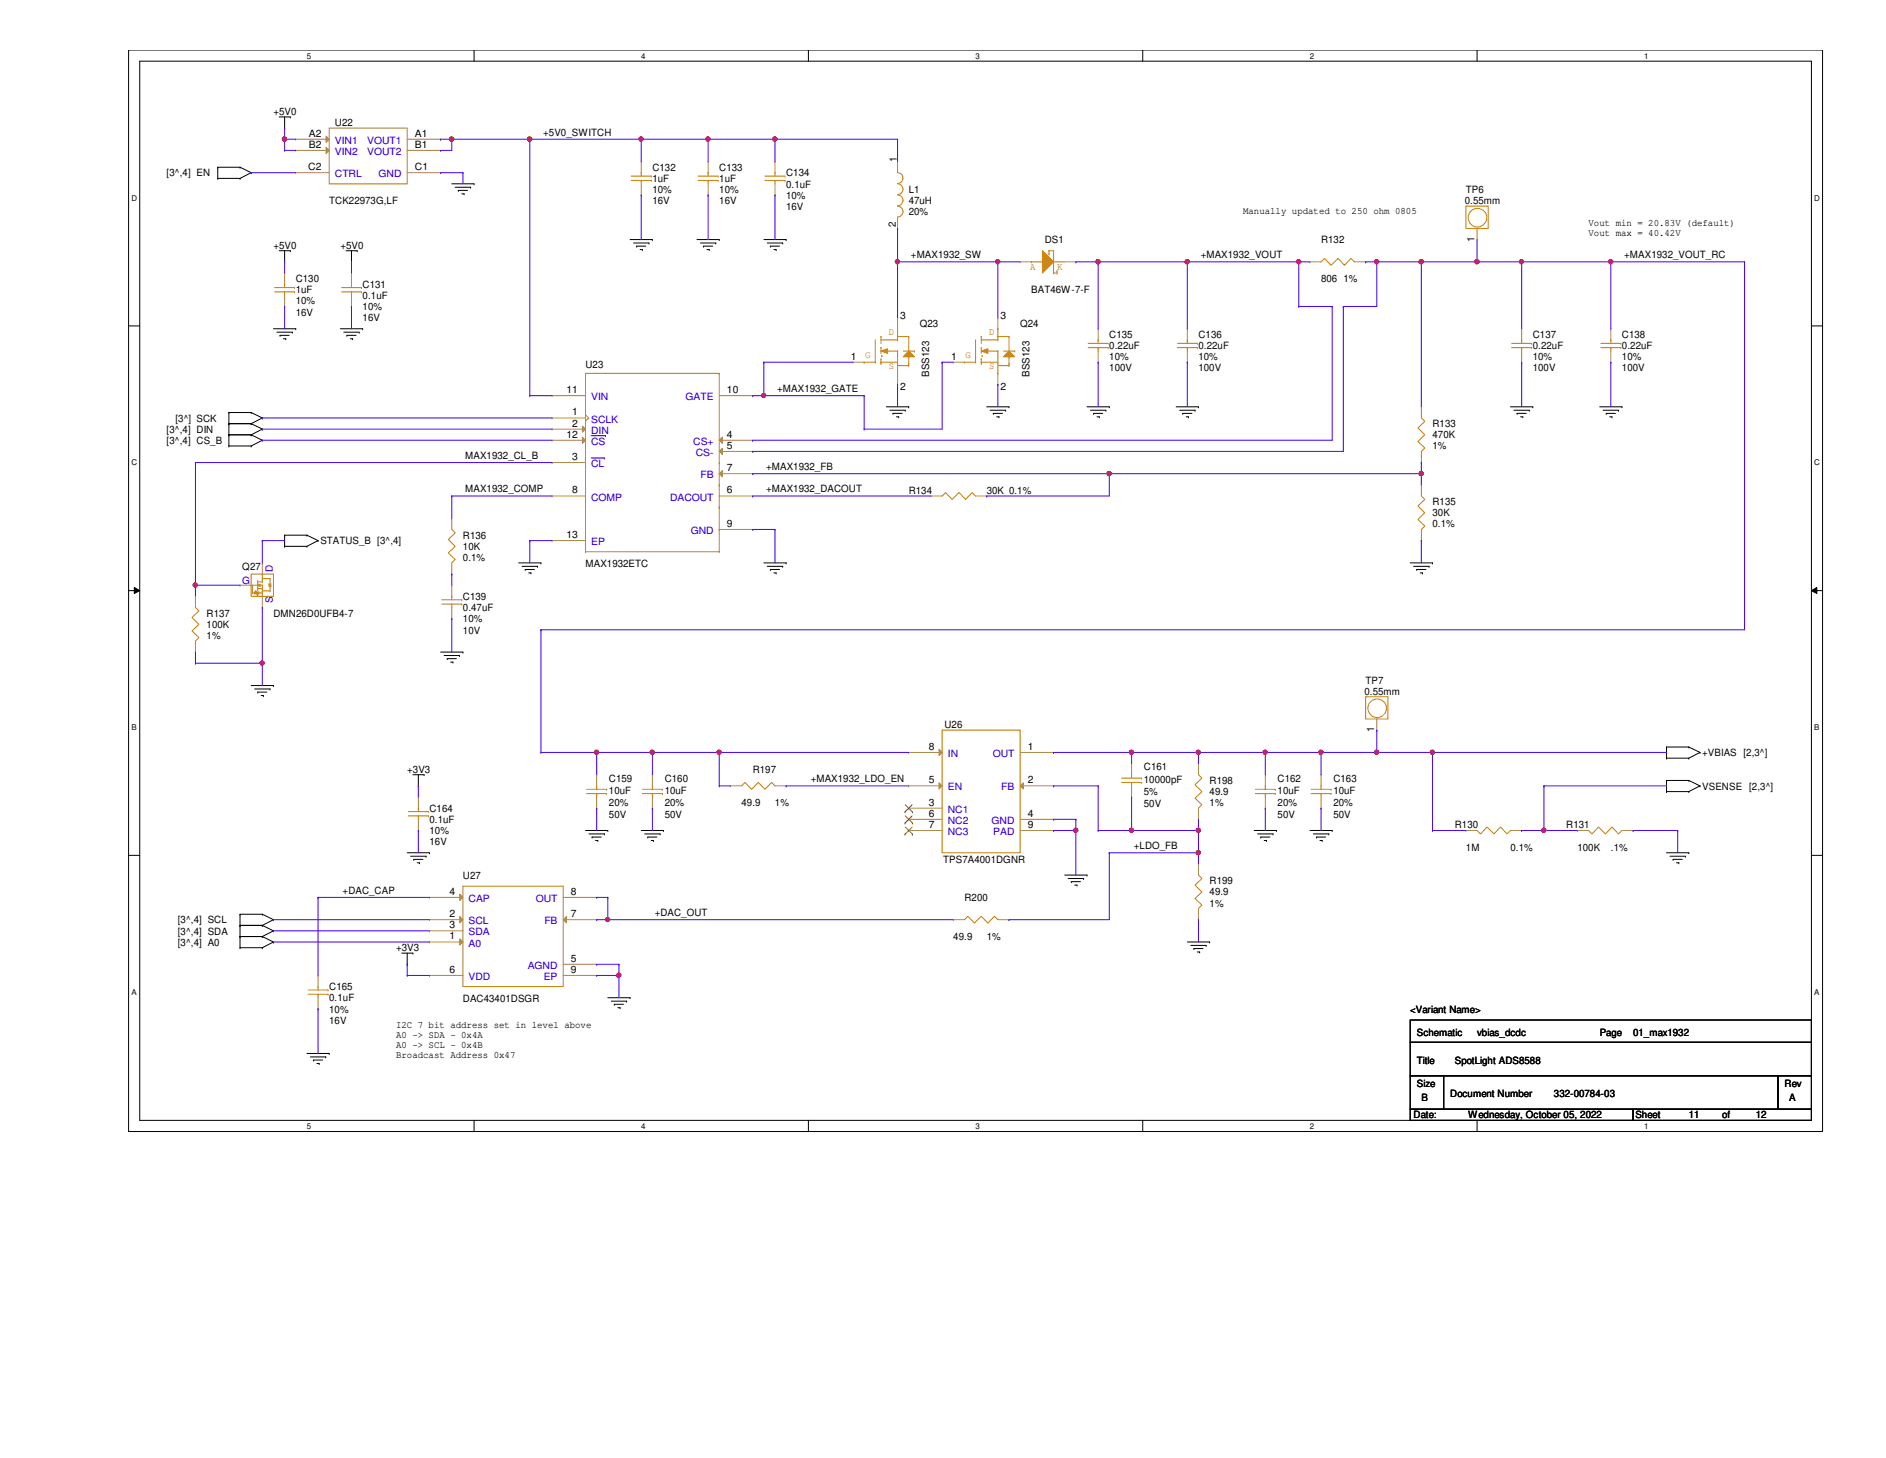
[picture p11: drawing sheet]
<svg xmlns="http://www.w3.org/2000/svg" width="279mm" height="216mm" viewBox="0 0 279 216" stroke-linecap="round" stroke-linejoin="round" font-family="sans-serif">
<defs><g id="words">
<g font-size="1.5">
<text x="40.5" y="17">+5V0</text>
<text x="45.8" y="20.2">A2</text>
<text x="45.8" y="21.9">B2</text>
<text x="49.6" y="18.7">U22</text>
<text x="61.5" y="20.2">A1</text>
<text x="61.5" y="21.9">B1</text>
<text x="80.5" y="20.1">+5V0_SWITCH</text>
<text x="132.9" y="23.9" transform="rotate(-90 132.9 23.9)">1</text>
<text x="24.7" y="26.1">[3^,4] EN</text>
<text x="45.7" y="25.2">C2</text>
<text x="61.5" y="25.2">C1</text>
<text x="96.6" y="25.3">C132</text>
<text x="96.6" y="26.9">1uF</text>
<text x="96.6" y="28.6">10%</text>
<text x="106.6" y="25.3">C133</text>
<text x="106.6" y="26.9">1uF</text>
<text x="106.6" y="28.6">10%</text>
<text x="116.5" y="26.1">C134</text>
<text x="116.5" y="27.8">0.1uF</text>
<text x="116.5" y="29.4">10%</text>
<text x="134.6" y="28.6">L1</text>
<text x="217.2" y="28.6">TP6</text>
<text x="48.8" y="30.2">TCK22973G,LF</text>
<text x="96.6" y="30.2">16V</text>
<text x="106.6" y="30.2">16V</text>
<text x="116.5" y="31.1">16V</text>
<text x="132.7" y="33.7" transform="rotate(-90 132.7 33.7)">2</text>
<text x="134.6" y="30.2">47uH</text>
<text x="134.6" y="31.9">20%</text>
<text x="184.2" y="31.7">Manually updated to 250 ohm 0805</text>
<text x="217" y="30.2">0.55mm</text>
<text x="218.4" y="35.8" transform="rotate(-90 218.4 35.8)">1</text>
<text x="235.3" y="33.4">Vout min = 20.83V (default)</text>
<text x="235.3" y="34.9">Vout max = 40.42V</text>
<text x="40.5" y="36.8">+5V0</text>
<text x="43.8" y="41.8">C130</text>
<text x="50.4" y="36.8">+5V0</text>
<text x="135" y="38.2">+MAX1932_SW</text>
<text x="154.8" y="36">DS1</text>
<text x="177.9" y="38.2">+MAX1932_VOUT</text>
<text x="195.7" y="36">R132</text>
<text x="195.7" y="41.8">806 1%</text>
<text x="240.6" y="38.2">+MAX1932_VOUT_RC</text>
<text x="43.8" y="43.4">1uF</text>
<text x="43.8" y="45.1">10%</text>
<text x="43.8" y="46.7">16V</text>
<text x="53.7" y="42.6">C131</text>
<text x="53.7" y="44.3">0.1uF</text>
<text x="53.7" y="45.9">10%</text>
<text x="53.7" y="47.6">16V</text>
<text x="133.3" y="47.2">3</text>
<text x="148.2" y="47.2">3</text>
<text x="152.8" y="43.4">BAT46W-7-F</text>
<text x="126" y="53.3">1</text>
<text x="136.3" y="48.4">Q23</text>
<text x="140.9" y="53.3">1</text>
<text x="151.1" y="48.4">Q24</text>
<text x="164.3" y="50">C135</text>
<text x="164.3" y="51.7">0.22uF</text>
<text x="164.3" y="53.3">10%</text>
<text x="177.5" y="50">C136</text>
<text x="177.5" y="51.7">0.22uF</text>
<text x="177.5" y="53.3">10%</text>
<text x="227.1" y="50">C137</text>
<text x="227.1" y="51.7">0.22uF</text>
<text x="227.1" y="53.3">10%</text>
<text x="240.3" y="50">C138</text>
<text x="240.3" y="51.7">0.22uF</text>
<text x="240.3" y="53.3">10%</text>
<text x="83.9" y="58.2">11</text>
<text x="86.7" y="54.5">U23</text>
<text x="107.7" y="58.2">10</text>
<text x="115.1" y="58">+MAX1932_GATE</text>
<text x="133.3" y="57.8">2</text>
<text x="137.7" y="55.8" transform="rotate(-90 137.7 55.8)">BSS123</text>
<text x="148.2" y="57.8">2</text>
<text x="152.5" y="55.8" transform="rotate(-90 152.5 55.8)">BSS123</text>
<text x="164.3" y="55">100V</text>
<text x="177.5" y="55">100V</text>
<text x="227.1" y="55">100V</text>
<text x="240.3" y="55">100V</text>
<text x="24.7" y="64.1">[3^,4] DIN</text>
<text x="24.7" y="65.7">[3^,4] CS_B</text>
<text x="26" y="62.4">[3^] SCK</text>
<text x="83.9" y="64.8">12</text>
<text x="84.8" y="61.5">1</text>
<text x="84.8" y="63.2">2</text>
<text x="107.7" y="64.8">4</text>
<text x="212.2" y="63.2">R133</text>
<text x="212.2" y="64.9">470K</text>
<text x="68.9" y="67.9">MAX1932_CL_B</text>
<text x="84.8" y="68.1">3</text>
<text x="107.7" y="66.5">5</text>
<text x="107.7" y="69.8">7</text>
<text x="113.5" y="69.6">+MAX1932_FB</text>
<text x="212.2" y="66.5">1%</text>
<text x="68.9" y="72.9">MAX1932_COMP</text>
<text x="84.8" y="73.1">8</text>
<text x="107.7" y="73.1">6</text>
<text x="113.5" y="72.9">+MAX1932_DACOUT</text>
<text x="134.6" y="73.2">R134</text>
<text x="146.2" y="73.2">30K 0.1%</text>
<text x="212.2" y="74.8">R135</text>
<text x="212.2" y="76.5">30K</text>
<text x="47.5" y="80.6">STATUS_B [3^,4]</text>
<text x="68.6" y="79.8">R136</text>
<text x="68.6" y="81.4">10K</text>
<text x="68.6" y="83.1">0.1%</text>
<text x="83.9" y="79.7">13</text>
<text x="107.7" y="78">9</text>
<text x="212.2" y="78.1">0.1%</text>
<text x="35.9" y="84.4">Q27</text>
<text x="68.6" y="88.9">C139</text>
<text x="86.7" y="84">MAX1932ETC</text>
<text x="30.6" y="91.3">R137</text>
<text x="30.6" y="93">100K</text>
<text x="30.6" y="94.6">1%</text>
<text x="40.5" y="91.3">DMN26D0UFB4-7</text>
<text x="68.6" y="90.5">0.47uF</text>
<text x="68.6" y="92.2">10%</text>
<text x="68.6" y="93.8">10V</text>
<text x="202.3" y="101.2">TP7</text>
<text x="139.9" y="107.8">U26</text>
<text x="202.1" y="102.9">0.55mm</text>
<text x="137.6" y="111">8</text>
<text x="152.3" y="111">1</text>
<text x="203.6" y="108.5" transform="rotate(-90 203.6 108.5)">1</text>
<text x="252.2" y="112">+VBIAS [2,3^]</text>
<text x="60.3" y="114.4">+3V3</text>
<text x="90.2" y="115.7">C159</text>
<text x="90.2" y="117.6">10uF</text>
<text x="90.2" y="119.4">20%</text>
<text x="98.5" y="115.7">C160</text>
<text x="98.5" y="117.6">10uF</text>
<text x="98.5" y="119.4">20%</text>
<text x="109.9" y="119.4">49.9</text>
<text x="111.5" y="114.4">R197</text>
<text x="114.8" y="119.4">1%</text>
<text x="120.1" y="115.8">+MAX1932_LDO_EN</text>
<text x="137.6" y="119.3">3</text>
<text x="137.6" y="116">5</text>
<text x="152.3" y="116">2</text>
<text x="169.5" y="114.1">C161</text>
<text x="169.5" y="115.9">10000pF</text>
<text x="169.5" y="117.7">5%</text>
<text x="169.5" y="119.5">50V</text>
<text x="179.2" y="116.1">R198</text>
<text x="179.2" y="117.7">49.9</text>
<text x="179.2" y="119.4">1%</text>
<text x="189.3" y="115.7">C162</text>
<text x="189.3" y="117.6">10uF</text>
<text x="189.3" y="119.4">20%</text>
<text x="197.5" y="115.7">C163</text>
<text x="197.5" y="117.6">10uF</text>
<text x="197.5" y="119.4">20%</text>
<text x="252.2" y="116.9">VSENSE [2,3^]</text>
<text x="63.6" y="120.2">C164</text>
<text x="63.6" y="121.9">0.1uF</text>
<text x="63.6" y="123.5">10%</text>
<text x="63.6" y="125.2">16V</text>
<text x="90.2" y="121.2">50V</text>
<text x="98.5" y="121.2">50V</text>
<text x="137.6" y="120.9">6</text>
<text x="137.6" y="122.6">7</text>
<text x="152.3" y="120.9">4</text>
<text x="152.3" y="122.6">9</text>
<text x="168" y="125.7">+LDO_FB</text>
<text x="189.3" y="121.2">50V</text>
<text x="197.5" y="121.2">50V</text>
<text x="215.5" y="122.7">R130</text>
<text x="217.2" y="126">1M</text>
<text x="223.8" y="126">0.1%</text>
<text x="232" y="122.7">R131</text>
<text x="233.7" y="126">100K</text>
<text x="238.6" y="126">.1%</text>
<text x="68.6" y="130.1">U27</text>
<text x="139.7" y="127.8">TPS7A4001DGNR</text>
<text x="179.2" y="130.9">R199</text>
<text x="26.3" y="136.7">[3^,4] SCL</text>
<text x="50.8" y="132.3">+DAC_CAP</text>
<text x="66.6" y="135.8">2</text>
<text x="66.6" y="137.5">3</text>
<text x="66.6" y="132.5">4</text>
<text x="84.6" y="135.8">7</text>
<text x="84.6" y="132.5">8</text>
<text x="97" y="135.6">+DAC_OUT</text>
<text x="142.9" y="133.4">R200</text>
<text x="179.2" y="132.6">49.9</text>
<text x="179.2" y="134.2">1%</text>
<text x="26.3" y="138.4">[3^,4] SDA</text>
<text x="26.3" y="140">[3^,4] A0</text>
<text x="58.7" y="140.8">+3V3</text>
<text x="66.6" y="139.1">1</text>
<text x="84.6" y="142.4">5</text>
<text x="141.2" y="139.2">49.9</text>
<text x="146.2" y="139.2">1%</text>
<text x="48.8" y="146.6">C165</text>
<text x="48.8" y="148.3">0.1uF</text>
<text x="48.8" y="149.9">10%</text>
<text x="66.6" y="144.1">6</text>
<text x="68.6" y="148.4">DAC43401DSGR</text>
<text x="84.6" y="144.1">9</text>
<text x="208.9" y="149.9">&lt;Variant Name&gt;</text>
<text x="48.8" y="151.6">16V</text>
<text x="58.7" y="152.3">I2C 7 bit address set in level above</text>
<text x="58.7" y="153.8">A0 -&gt; SDA - 0x4A</text>
<text x="58.7" y="155.2">A0 -&gt; SCL - 0x4B</text>
<text x="209.9" y="153.4">Schematic</text>
<text x="218.8" y="153.4">vbias_dcdc</text>
<text x="237" y="153.4">Page</text>
<text x="241.9" y="153.4">01_max1932</text>
<text x="58.7" y="156.7">Broadcast Address 0x47</text>
<text x="209.9" y="157.5">Title</text>
<text x="209.9" y="161">Size</text>
<text x="215.5" y="157.5">SpotLight ADS8588</text>
<text x="264.4" y="161">Rev</text>
<text x="209.4" y="165.6">Date:</text>
<text x="210.6" y="163">B</text>
<text x="214.8" y="162.5">Document Number</text>
<text x="217.5" y="165.6">Wednesday, October 05, 2022</text>
<text x="230.2" y="162.5">332-00784-03</text>
<text x="242.3" y="165.6">Sheet</text>
<text x="250.2" y="165.6">11</text>
<text x="255.1" y="165.6">of</text>
<text x="260.1" y="165.6">12</text>
<text x="265" y="163">A</text>
</g>
<g font-size="1.5" fill="#00c">
<text x="49.6" y="21.3">VIN1</text>
<text x="49.6" y="22.9">VIN2</text>
<text x="54.4" y="21.3">VOUT1</text>
<text x="54.4" y="22.9">VOUT2</text>
<text x="49.6" y="26.2">CTRL</text>
<text x="56.1" y="26.2">GND</text>
<text x="87.6" y="59.3">VIN</text>
<text x="101.6" y="59.3">GATE</text>
<text x="87.6" y="62.6">SCLK</text>
<text x="87.6" y="64.2">DIN</text>
<text x="87.6" y="65.9">CS</text>
<text x="102.7" y="65.9">CS+</text>
<text x="87.6" y="69.2">CL</text>
<text x="103.1" y="67.5">CS-</text>
<text x="103.8" y="70.8">FB</text>
<text x="87.6" y="74.1">COMP</text>
<text x="99.3" y="74.1">DACOUT</text>
<text x="87.6" y="80.7">EP</text>
<text x="102.3" y="79.1">GND</text>
<text x="35.9" y="86.5">G</text>
<text x="40.4" y="89.3" transform="rotate(-90 40.4 89.3)">S</text>
<text x="40.4" y="84.7" transform="rotate(-90 40.4 84.7)">D</text>
<text x="140.4" y="112.1">IN</text>
<text x="147.1" y="112.1">OUT</text>
<text x="140.4" y="117.1">EN</text>
<text x="148.3" y="117.1">FB</text>
<text x="140.4" y="120.4">NC1</text>
<text x="140.4" y="122">NC2</text>
<text x="140.4" y="123.7">NC3</text>
<text x="146.9" y="122">GND</text>
<text x="147.2" y="123.7">PAD</text>
<text x="69.4" y="136.9">SCL</text>
<text x="69.4" y="133.6">CAP</text>
<text x="79.4" y="133.6">OUT</text>
<text x="80.6" y="136.9">FB</text>
<text x="69.4" y="140.2">A0</text>
<text x="69.4" y="138.5">SDA</text>
<text x="78.2" y="143.5">AGND</text>
<text x="69.4" y="145.1">VDD</text>
<text x="80.6" y="145.1">EP</text>
</g>
<g font-size="1.5" fill="#cc8006">
<text x="152.6" y="40">A</text>
<text x="156.6" y="40">K</text>
<text x="128.2" y="53">G</text>
<text x="131.7" y="49.6">D</text>
<text x="143" y="53">G</text>
<text x="146.5" y="49.6">D</text>
<text x="131.7" y="54.7">S</text>
<text x="146.5" y="54.7">S</text>
</g>
<g font-size="1.2">
<text x="45.5" y="8.7">5</text>
<text x="95" y="8.7">4</text>
<text x="144.5" y="8.7">3</text>
<text x="194.1" y="8.7">2</text>
<text x="243.6" y="8.7">1</text>
<text x="19.5" y="29.7">D</text>
<text x="268.8" y="29.7">D</text>
<text x="19.5" y="68.9">C</text>
<text x="268.8" y="68.9">C</text>
<text x="19.5" y="108.1">B</text>
<text x="268.8" y="108.1">B</text>
<text x="19.5" y="147.3">A</text>
<text x="268.8" y="147.3">A</text>
<text x="45.5" y="167.2">5</text>
<text x="95" y="167.2">4</text>
<text x="144.5" y="167.2">3</text>
<text x="194.1" y="167.2">2</text>
<text x="243.6" y="167.2">1</text>
</g>
</g></defs>
<path d="M19.1 7.4h250.9v160.2h-250.9zM20.7 9.1h247.7v156.8h-247.7z" fill="none" stroke="#000" stroke-width=".15"/>
<g fill="#fff">
<path d="M45.5 7.6h.6v1.3h-.6z"/>
<path d="M45.5 166.1h.6v1.3h-.6z"/>
</g>
<path d="M70.2 7.4v1.7M70.2 165.9v1.7" fill="none" stroke="#000" stroke-width=".15"/>
<g fill="#fff">
<path d="M95 7.6h.6v1.3h-.6z"/>
<path d="M95 166.1h.6v1.3h-.6z"/>
</g>
<path d="M119.8 7.4v1.7M119.8 165.9v1.7" fill="none" stroke="#000" stroke-width=".15"/>
<g fill="#fff">
<path d="M144.5 7.6h.6v1.3h-.6z"/>
<path d="M144.5 166.1h.6v1.3h-.6z"/>
</g>
<path d="M169.3 7.4v1.7M169.3 165.9v1.7" fill="none" stroke="#000" stroke-width=".15"/>
<g fill="#fff">
<path d="M194.1 7.6h.5v1.3h-.5z"/>
<path d="M194.1 166.1h.5v1.3h-.5z"/>
</g>
<path d="M218.8 7.4v1.7M218.8 165.9v1.7" fill="none" stroke="#000" stroke-width=".15"/>
<g fill="#fff">
<path d="M243.6 7.6h.6v1.3h-.6z"/>
<path d="M243.6 166.1h.6v1.3h-.6z"/>
<path d="M19.5 28.7h.8v1.3h-.8z"/>
<path d="M268.8 28.7h.8v1.3h-.8z"/>
<path d="M19.5 67.9h.8v1.3h-.8z"/>
<path d="M268.8 67.9h.8v1.3h-.8z"/>
</g>
<path d="M19.1 48.3h1.6M268.4 48.3h1.6" fill="none" stroke="#000" stroke-width=".15"/>
<g fill="#fff">
<path d="M19.5 107.1h.7v1.3h-.7z"/>
<path d="M268.8 107.1h.7v1.3h-.7z"/>
</g>
<path d="M19.1 87.5h1.6M19.9 87l.8 .5-.8 .4zM268.4 87.5l.8-.5v.9zM268.4 87.5h1.6" fill="none" stroke="#000" stroke-width=".15"/>
<path d="M19.9 87l.8 .5-.8 .4zM268.4 87.5l.8-.5v.9z" fill="#000"/>
<g fill="#fff">
<path d="M19.5 146.3h.7v1.3h-.7z"/>
<path d="M268.8 146.3h.7v1.3h-.7z"/>
</g>
<g fill="none" stroke="#000" stroke-width=".15">
<path d="M41.4 17.3h1.6M42.2 19h.1M42.2 17.3v1.7M43 17.3h.1M32.3 26.4h.1M32.3 24.8h.1M32.3 24.8h3.3M32.3 26.4h3.3M32.3 24.8v1.6M35.6 24.8h.1M35.6 26.4h.1M35.6 24.8l1.6 .8"/>
<path d="M37.2 25.6h.1M37.2 25.6l-1.6 .8M41.4 37.1h1.6M42.2 38.8h.1M42.2 37.1v1.7M43 37.1h.1M51.3 37.1h1.6M52.1 38.8h.1M52.1 37.1v1.7M52.9 37.1h.1M66.9 27.2h3.3M67.4 27.7h2.3"/>
<path d="M67.9 28.2h.1M67.9 28.2h1.4M68.4 28.7h.3M68.7 28.7h.1M69.7 27.7h.1M70.2 27.2h.1M93.3 35.5h3.3M93.9 36h2.2M94.3 36.4h.1M94.3 36.4h1.4M94.8 37h.4M95.2 37h.1"/>
<path d="M96.1 36h.1M96.6 35.5h.1M103.3 35.5h3.3M103.8 36h2.2M104.2 36.4h.1M104.2 36.4h1.4M104.7 37h.4M105.1 37h.1M106 36h.1M106.6 35.5h.1M113.2 35.5h3.3M113.7 36h2.3"/>
<path d="M114.1 36.4h.1M114.1 36.4h1.4M114.6 37h.4M115 37h.1M116 36h.1M116.5 35.5h.1M40.5 48.7h3.3M41 49.2h2.3M41.5 49.7h.1M41.5 49.7h1.3M42 50.2h.3M42.3 50.2h.1"/>
<path d="M43.3 49.2h.1M43.8 48.7h.1M50.4 48.7h3.3M50.9 49.2h2.3M51.4 49.7h.1M51.4 49.7h1.3M51.9 50.2h.3M52.2 50.2h.1M53.2 49.2h.1M53.7 48.7h.1M33.9 62.7h.1M33.9 61.1h.1"/>
<path d="M33.9 64.4h.1M33.9 66h.1M33.9 61.1h3.3M33.9 62.7h3.3M33.9 61.1v4.9M33.9 64.4h3.3M33.9 66h3.3M37.2 61.1h.1M37.2 62.7h.1M37.2 64.4h.1M37.2 66h.1M37.2 61.1l1.7 .8"/>
<path d="M37.2 62.7l1.7 .8M37.2 64.4l1.7 .8M38.9 61.9h.1M38.9 63.5h.1M38.9 65.2h.1M38.9 61.9l-1.7 .8M38.9 63.5l-1.7 .9M38.9 65.2l-1.7 .8M42.2 79.2h.1M42.2 79.2h3.3M42.2 79.2v1.7M45.5 79.2h.1"/>
<path d="M45.5 79.2l1.6 .9M131.3 60.2h3.3M131.8 60.7h2.3M132.3 61.2h.1M132.3 61.2h1.3M132.8 61.7h.3M133.1 61.7h.1M134.1 60.7h.1M134.6 60.2h.1M146.2 60.2h3.3M146.7 60.7h2.3M147.2 61.2h.1"/>
<path d="M147.2 61.2h1.3M147.7 61.7h.3M148 61.7h.1M149 60.7h.1M149.5 60.2h.1M161 60.2h3.3M161.5 60.7h2.3M162 61.2h.1M162 61.2h1.4M162.5 61.7h.4M162.9 61.7h.1M163.8 60.7h.1"/>
<path d="M164.3 60.2h.1M174.2 60.2h3.3M174.8 60.7h2.2M175.2 61.2h.1M175.2 61.2h1.4M175.7 61.7h.4M176.1 61.7h.1M177 60.7h.1M177.5 60.2h.1M223.8 60.2h3.3M224.3 60.7h2.3M224.7 61.2h.1"/>
<path d="M224.7 61.2h1.4M225.3 61.7h.3M225.6 61.7h.1M226.6 60.7h.1M227.1 60.2h.1M237 60.2h3.3M237.5 60.7h2.3M238 61.2h.1M238 61.2h1.3M238.5 61.7h.3M238.8 61.7h.1M239.8 60.7h.1"/>
<path d="M240.3 60.2h.1M42.2 80.9h.1M42.2 80.9h3.3M45.5 80.9h.1M47.1 80.1h.1M47.1 80.1l-1.6 .8M65.3 96.6h3.3M65.8 97.1h2.3M66.3 97.5h.1M66.3 97.5h1.3M66.8 98h.3M67.1 98h.1"/>
<path d="M68.1 97.1h.1M68.6 96.6h.1M76.8 83.4h3.3M77.3 83.9h2.3M77.8 84.3h.1M77.8 84.3h1.4M78.3 84.8h.4M78.7 84.8h.1M79.6 83.9h.1M80.1 83.4h.1M113.2 83.4h3.3M113.7 83.9h2.3"/>
<path d="M114.1 84.3h.1M114.1 84.3h1.4M114.6 84.8h.4M115 84.8h.1M116 83.9h.1M116.5 83.4h.1M208.9 83.4h3.3M209.4 83.9h2.3M209.9 84.3h.1M209.9 84.3h1.3M210.4 84.8h.3M210.7 84.8h.1"/>
<path d="M211.7 83.9h.1M212.2 83.4h.1M37.2 101.5h3.3M37.7 102h2.3M38.2 102.5h.1M38.2 102.5h1.3M38.7 103h.3M39 103h.1M40 102h.1M40.5 101.5h.1M61.2 114.7h1.6M62 116.4h.1"/>
<path d="M62 114.7v1.7M62.8 114.7h.1M246.9 112.3h.1M246.9 110.6h.1M246.9 117.2h.1M246.9 115.6h.1M246.9 110.6h3.3M246.9 112.3h3.3M246.9 110.6v1.7M246.9 115.6v1.6M246.9 115.6h3.3M246.9 117.2h3.3"/>
<path d="M250.2 110.6h.1M250.2 112.3h.1M250.2 115.6h.1M250.2 117.2h.1M250.2 110.6l1.6 .8M250.2 115.6l1.6 .8M251.8 111.4h.1M251.8 116.4h.1M251.8 111.4l-1.6 .9M251.8 116.4l-1.6 .8M19.1 126.7h1.6M35.6 137h.1"/>
<path d="M35.6 135.4h.1M35.6 138.7h.1M35.6 135.4h3.3M35.6 137h3.3M35.6 135.4v4.9M35.6 138.7h3.3M38.9 135.4h.1M38.9 137h.1M38.9 138.7h.1M38.9 135.4l1.6 .8M38.9 137l1.6 .8M38.9 138.7l1.6 .8"/>
<path d="M40.5 136.2h.1M40.5 137.8h.1M40.5 139.5h.1M40.5 136.2l-1.6 .8M40.5 137.8l-1.6 .9M40.5 139.5l-1.6 .8M60.3 126.3h3.3M60.8 126.8h2.3M61.3 127.3h.1M61.3 127.3h1.4M61.8 127.8h.3M62.1 127.8h.1"/>
<path d="M63.1 126.8h.1M63.6 126.3h.1M86.7 123h3.3M87.2 123.5h2.3M87.7 124h.1M87.7 124h1.4M88.2 124.5h.4M88.6 124.5h.1M89.5 123.5h.1M90 123h.1M95 123h3.3M95.5 123.5h2.3"/>
<path d="M96 124h.1M96 124h1.3M96.5 124.5h.3M96.8 124.5h.1M97.8 123.5h.1M98.3 123h.1M157.7 129.6h3.3M158.2 130.1h2.3M158.7 130.6h.1M158.7 130.6h1.4M159.2 131.1h.4M159.6 131.1h.1"/>
<path d="M160.5 130.1h.1M161 129.6h.1M175.9 139.5h3.3M176.4 140h2.3M178.7 140h.1M179.2 139.5h.1M185.8 123h3.3M186.3 123.5h2.3M186.8 124h.1M186.8 124h1.3M187.3 124.5h.3M187.6 124.5h.1"/>
<path d="M188.6 123.5h.1M189.1 123h.1M194.1 123h3.3M194.6 123.5h2.3M195 124h.1M195 124h1.4M195.5 124.5h.4M195.9 124.5h.1M196.9 123.5h.1M197.4 123h.1M246.9 126.3h3.3M247.4 126.8h2.3"/>
<path d="M247.9 127.3h.1M247.9 127.3h1.3M248.4 127.8h.3M248.7 127.8h.1M249.7 126.8h.1M250.2 126.3h.1M268.4 126.7h1.6M35.6 140.3h.1M35.6 140.3h3.3M38.9 140.3h.1M45.5 156h3.3M46 156.5h2.3"/>
<path d="M46.4 157h.1M46.4 157h1.4M46.9 157.5h.4M47.3 157.5h.1M48.3 156.5h.1M48.8 156h.1M59.5 141.1h1.7M60.3 142.8h.1M60.3 141.1v1.7M61.2 141.1h.1M90 147.7h3.3M90.6 148.3h2.2"/>
<path d="M91 148.7h.1M91 148.7h1.4M91.5 149.2h.4M91.9 149.2h.1M92.8 148.3h.1M93.3 147.7h.1M176.9 140.5h.1M176.9 140.5h1.3M177.4 141h.3M177.7 141h.1M208.9 151h59.5v3.3h-59.5zM208.9 154.3h59.5v5h-59.5z"/>
<path d="M208.9 159.3h5v5h-5zM213.9 159.3h49.5v5h-49.5zM263.4 159.3h5v5h-5zM208.9 164.3h33v1.6h-33zM241.9 164.3h26.5v1.6h-26.5z"/>
</g>
<g fill="none" stroke="#cc8006" stroke-width=".15">
<path d="M48.8 19h11.5v8.2h-11.5zM217.2 30.5h3.3v3.3h-3.3zM50.6 43.2h3M50.6 42.6h3M52.1 43.2h.1M52.1 42.1h.1M52.1 42.1v.5M52.1 43.2v.5M53.6 43.2h.1M53.6 42.6h.1"/>
<circle cx="218.9" cy="32.2" r="1.38"/>
</g>
<path d="M218.8 35.5h.1M218.8 33.8v1.7M52.1 40.4h.1M52.1 45.4h.1M52.1 40.4v1.7M52.1 43.7v1.7" fill="none" stroke="#a84" stroke-width=".15"/>
<path d="M48.3 20.2l.5 .4-.5 .5z" fill="#a84"/>
<path d="M43.8 20.6h.1M43.8 20.6h5M48.3 20.2l.5 .4-.5 .5z" fill="none" stroke="#a84" stroke-width=".15"/>
<path d="M48.3 21.8l.5 .5-.5 .4z" fill="#a84"/>
<g fill="none" stroke="#a84" stroke-width=".15">
<path d="M43.8 22.3h.1M43.8 25.6h.1M43.8 22.3h5M43.8 25.6h5M48.3 21.8l.5 .5-.5 .4zM60.3 22.3h5M60.3 25.6h5M60.3 20.6h5M65.3 20.6h.1M65.3 22.3h.1M65.3 25.6h.1M162.7 48.7h.1"/>
<path d="M162.7 53.6h.1M162.7 48.7v1.6M162.7 52v1.6M66.9 76.7h.1M66.9 76.7v1.7M137.9 73.4h.1M137.9 73.4h1.7M144.5 73.4h1.7M146.2 73.4h.1M66.9 85h.1M66.9 83.4v1.6"/>
</g>
<g fill="none" stroke="#cc8006" stroke-width=".15">
<path d="M128 53.6h.1M128 53.6h1.7M129.7 53.6h.1M129.7 50.3v3.3M130.5 53.1h.1M130.5 51.5h.1M130.5 49.8h.1M130.5 53.6h.1M130.5 49.8v1M130.5 51.5v.8M130.5 53.1v.9M130.5 52h2.5"/>
<path d="M130.5 53.6h2.5M130.5 50.3h2.5M130.6 52.7h.1M133 52h.1M133 49.8h.1M133 55.3h.1M133 50.3h.1M133 48.7h.1M133 49.8h1.6M133 48.7v1.6M133 52v3.3M133 54.1h1.6"/>
<path d="M133.8 52h1.7M134.6 52.8h.1M134.6 49.8h.1M134.6 54.1h.1M134.6 53.8h.1M134.6 49.8v2.2M134.6 52.8v1.3M135.5 52h.1M161.2 51.5h3M161.2 50.8h3M162.7 51.5h.1M162.7 50.3h.1"/>
<path d="M162.7 50.3v.5M162.7 51.5v.5M164.2 51.5h.1M164.2 50.8h.1M66.9 78.4l.5 .5-1 1 1 1-1 1 1 .9-.5 .6M139.6 73.4l.5-.5 1 1.1 1-1.1 .9 1.1 1-1.1 .5 .5"/>
</g>
<path d="M130.5 52l1-.4v.7z" fill="#cc8006"/>
<path d="M130.5 52l1-.4v.7z" fill="none" stroke="#cc8006" stroke-width=".15"/>
<path d="M134.6 52l.9 .8h-1.7z" fill-rule="evenodd" fill="#cc8006"/>
<g fill="none" stroke="#cc8006" stroke-width=".15">
<path d="M134.6 52l.9 .8h-1.7zM142.9 53.6h.1M142.9 53.6h1.6M144.5 53.6h.1M144.5 50.3v3.3M145.4 53.1h.1M145.4 51.5h.1M145.4 49.8h.1M145.4 53.6h.1M145.4 49.8v1M145.4 51.5v.8M145.4 53.1v.9"/>
<path d="M145.4 52h2.4M145.4 53.6h2.4M145.4 50.3h2.4M145.5 52.7h.1M147.8 52h.1M147.8 49.8h.1M147.8 55.3h.1M147.8 50.3h.1M147.8 48.7h.1M147.8 49.8h1.7M147.8 48.7v1.6M147.8 52v3.3"/>
<path d="M147.8 54.1h1.7M148.7 52h1.6M149.5 52.8h.1M149.5 49.8h.1M149.5 54.1h.1M149.5 53.8h.1M149.5 49.8v2.2M149.5 52.8v1.3M150.3 52h.1M194.2 117.5h3M194.2 116.9h3M195.7 117.5h.1"/>
<path d="M195.7 116.4h.1M195.7 116.4v.5M195.7 117.5v.5M197.2 117.5h.1M197.2 116.9h.1"/>
</g>
<path d="M126.4 53.6h.1M126.4 53.6h1.6M133 47h.1M133 56.9h.1M133 47v1.7M133 55.3v1.6M195.7 114.7h.1M195.7 119.7h.1M195.7 114.7v1.7M195.7 118v1.7" fill="none" stroke="#a84" stroke-width=".15"/>
<path d="M145.4 52l.9-.4v.7z" fill="#cc8006"/>
<path d="M145.4 52l.9-.4v.7z" fill="none" stroke="#cc8006" stroke-width=".15"/>
<path d="M149 52.5l.5-.5 .8 .8h-1.6z" fill-rule="evenodd" fill="#cc8006"/>
<g fill="none" stroke="#cc8006" stroke-width=".15">
<path d="M86.7 55.3h.1M86.7 55.3h19.9M86.7 55.3v26.4M106.6 55.3h.1M106.6 55.3v26.4M149 52.5l.5-.5 .8 .8h-1.6zM86.7 68.5h.1M86.7 71.8h.1M86.7 75.1h.1M86.7 78.4h.1M106.6 78.4h.1M106.6 75.1h.1"/>
<path d="M106.6 71.8h.1M106.6 68.5h.1M86.7 81.7h.1M86.7 81.7h19.9M106.6 81.7h.1"/>
</g>
<path d="M141.2 53.6h.1M141.2 53.6h1.7M147.8 47h.1M147.8 56.9h.1M147.8 47v1.7M147.8 55.3v1.6M81.8 61.9h.1M81.8 61.9h4.9M86.7 62.4h.1M86.7 61.4l.5 .5M87.2 61.9h.1M87.2 61.9l-.5 .5" fill="none" stroke="#a84" stroke-width=".15"/>
<path d="M86.3 63.1l.4 .4-.4 .5z" fill="#a84"/>
<path d="M81.8 63.5h.1M81.8 68.5h.1M81.8 63.5h4.9M81.8 68.5h4.9M86.3 63.1l.4 .4-.4 .5z" fill="none" stroke="#a84" stroke-width=".15"/>
<path d="M87.6 67.8h1.9M89.5 67.8h.1" fill="none" stroke="#00c" stroke-width=".15"/>
<path d="M106.6 65.2l.4-.5v1z" fill="#a84"/>
<path d="M106.6 65.2l.4-.5v1zM106.6 65.2h4.9M111.5 65.2h.1" fill="none" stroke="#a84" stroke-width=".15"/>
<path d="M106.6 66.8l.4-.4v.9z" fill="#a84"/>
<path d="M106.6 66.8l.4-.4v.9zM106.6 66.8h4.9M106.6 73.4h4.9M111.5 66.8h.1M111.5 73.4h.1" fill="none" stroke="#a84" stroke-width=".15"/>
<path d="M106.6 70.1l.4-.4v.9z" fill="#a84"/>
<path d="M81.8 58.6h.1M81.8 58.6h4.9M106.6 58.6h4.9M111.5 58.6h.1M81.8 73.4h.1M81.8 73.4h4.9M106.6 70.1l.4-.4v.9zM106.6 70.1h4.9M106.6 78.4h4.9M111.5 70.1h.1M111.5 78.4h.1" fill="none" stroke="#a84" stroke-width=".15"/>
<path d="M86.3 64.7l.4 .5-.4 .5z" fill="#a84"/>
<g fill="none" stroke="#a84" stroke-width=".15">
<path d="M175.9 48.7h.1M175.9 53.6h.1M175.9 48.7v1.6M175.9 52v1.6M81.8 65.2h.1M81.8 65.2h4.9M86.3 64.7l.4 .5-.4 .5zM81.8 80.1h.1M81.8 80.1h4.9M177.5 113.1h.1M177.5 113.1v1.6M177.5 119.7v1.6"/>
<path d="M177.5 121.3h.1"/>
</g>
<path d="M87.6 64.5h2.1M89.7 64.5h.1" fill="none" stroke="#00c" stroke-width=".15"/>
<path d="M174.4 51.5h3M174.4 50.8h3M175.9 51.5h.1M175.9 50.3h.1M175.9 50.3v.5M175.9 51.5v.5M177.4 51.5h.1M177.4 50.8h.1M177.5 114.7l.6 .5-1.1 1 1.1 1-1.1 1 1.1 1-.6 .5" fill="none" stroke="#cc8006" stroke-width=".15"/>
<path d="M154.4 37.1l1.7 1.7-1.7 1.6z" fill="#cc8006"/>
<g fill="none" stroke="#cc8006" stroke-width=".15">
<path d="M113.3 26.7h3M113.3 26.1h3M114.8 26.7h.1M114.8 25.6h.1M114.8 25.6v.5M114.8 26.7v.5M116.3 26.7h.1M116.3 26.1h.1M152.8 38.8h.1M152.8 38.8h4.9M154.4 37.1l1.7 1.7-1.7 1.6zM155.4 37.1h.1"/>
<path d="M155.4 37.6h.1M155.4 37.1h.7v3.3M155.4 37.1v.5M156.1 38.8h.1M156.1 40.4h.1M156.1 40.4h.5M156.6 40.4h.1M156.6 40.1h.1M156.6 40.1v.3M223.9 51.5h3M223.9 50.8h3M225.4 51.5h.1"/>
<path d="M225.4 50.3h.1M225.4 50.3v.5M225.4 51.5v.5M226.9 51.5h.1M226.9 50.8h.1M237.2 51.5h2.9M237.2 50.8h2.9M238.6 51.5h.1M238.6 50.3h.1M238.6 50.3v.5M238.6 51.5v.5M240.1 51.5h.1"/>
<path d="M240.1 50.8h.1M210.6 73.4l.5 .6-1 .9 1 1-1 1 1 1-.5 .5M109.9 116.4l.5-.5 .9 1 1.1-1 .9 1 1-1 .5 .5M68.6 131.2h14.8v14.9h-14.8zM218.8 123l.5 .5 1-1 1 1 1-1 1 1 .5-.5"/>
</g>
<g fill="none" stroke="#a84" stroke-width=".15">
<path d="M114.8 23.9h.1M114.8 28.9h.1M114.8 23.9v1.7M114.8 27.2v1.7M151.1 38.8h.1M151.1 38.8h1.7M157.7 38.8h1.7M159.4 38.8h.1M225.4 48.7h.1M225.4 53.6h.1M225.4 48.7v1.6M225.4 52v1.6"/>
<path d="M238.6 48.7h.1M238.6 53.6h.1M238.6 48.7v1.6M238.6 52v1.6M210.6 71.8h.1M210.6 71.8v1.6M210.6 78.4v1.7M210.6 80.1h.1M108.2 116.4h.1M108.2 116.4h1.7M114.8 116.4h1.7M116.5 116.4h.1"/>
<path d="M217.2 123h.1M217.2 123h1.6M223.8 123h1.6M225.4 123h.1"/>
</g>
<path d="M68.1 139l.5 .5-.5 .5z" fill="#a84"/>
<path d="M63.6 139.5h.1M63.6 139.5h5M68.1 139l.5 .5-.5 .5z" fill="none" stroke="#a84" stroke-width=".15"/>
<path d="M68.1 135.7l.5 .5-.5 .5z" fill="#a84"/>
<path d="M63.6 136.2h.1M63.6 137.8h.1M63.6 136.2h5M63.6 137.8h5M68.1 135.7l.5 .5-.5 .5z" fill="none" stroke="#a84" stroke-width=".15"/>
<path d="M68.1 132.4l.5 .5-.5 .4z" fill="#a84"/>
<path d="M63.6 132.9h.1M63.6 132.9h5M68.1 132.4l.5 .5-.5 .4zM63.6 144.4h.1M63.6 144.4h5M83.4 142.8h5M88.4 142.8h.1" fill="none" stroke="#a84" stroke-width=".15"/>
<path d="M83.4 136.2l.5-.5v1z" fill="#a84"/>
<g fill="none" stroke="#a84" stroke-width=".15">
<path d="M95 23.9h.1M95 28.9h.1M95 23.9v1.7M95 27.2v1.7M133 23.9h.1M133 33.8h.1M133 23.9v1.7M133 32.2v1.6M42.2 40.4h.1M42.2 45.4h.1M42.2 40.4v1.7M42.2 43.7v1.7"/>
<path d="M88.4 114.7h.1M88.4 119.7h.1M88.4 114.7v1.7M88.4 118v1.7M83.4 136.2l.5-.5v1zM83.4 136.2h5M83.4 132.9h5M88.4 136.2h.1M88.4 132.9h.1M141.2 136.2h.1M141.2 136.2h1.7M147.8 136.2h1.7"/>
<path d="M149.5 136.2h.1M177.5 127.9h.1M177.5 136.2h.1M177.5 127.9v1.7M177.5 134.5v1.7M233.7 123h.1M233.7 123h1.6M240.3 123h1.6M241.9 123h.1M83.4 144.4h5M88.4 144.4h.1"/>
</g>
<g fill="none" stroke="#cc8006" stroke-width=".15">
<path d="M93.5 26.7h3M93.5 26.1h3M95 26.7h.1M95 25.6h.1M95 25.6v.5M95 26.7v.5M96.5 26.7h.1M96.5 26.1h.1M133 25.6a.8 .8 0 0 1 .8 .8 .8 .8 0 0 1-.8 .8M133 27.2a.8 .8 0 0 1 .8 .8 .8 .8 0 0 1-.8 .8M133 28.9a.8 .8 0 0 1 .8 .8 .8 .8 0 0 1-.8 .8M133 30.5a.8 .8 0 0 1 .8 .8 .8 .8 0 0 1-.8 .8"/>
<path d="M40.7 43.2h2.9M40.7 42.6h2.9M42.2 43.2h.1M42.2 42.1h.1M42.2 42.1v.5M42.2 43.2v.5M43.6 43.2h.1M43.6 42.6h.1M37.2 86.7h1M37.4 87.8h.1M37.4 86.7h.1M37.4 87.8h.3"/>
<path d="M37.4 86.7v1.1M37.9 87.5h.1M37.9 87.5l.2 .1v.4M38.1 88h.1M38.1 88l.1 .1M38.2 86.8h.1M38.2 88.1h.1M38.2 87.3h.1M38.2 86.7h.1M38.2 86.3h.1M38.2 86v.3M38.2 86.5v.3"/>
<path d="M38.2 87v.3M38.2 87.2h.7M38.2 86.1h.7M38.4 87.8h.5M38.5 86.7h.1M38.5 86.7h.4M38.9 86.7h.1M38.9 87.2h.1M38.9 87.8h.1M38.9 86.1h.1M38.9 85h.1M38.9 87.5h.1"/>
<path d="M38.9 85.7h.1M38.9 85v1.1M38.9 86.7v1.6M38.9 87.5h1.1M38.9 85.7h1.1M39.8 86.5h.1M39.8 86.5h.4M40 87.5h.1M40 85.7h.1M40 85.7v.8M40 86.8v.7M86.9 117.5h3"/>
<path d="M86.9 116.9h3M88.4 117.5h.1M88.4 116.4h.1M88.4 116.4v.5M88.4 117.5v.5M89.9 117.5h.1M89.9 116.9h.1M142.9 136.2l.5-.5 1 1 1-1 .9 1 1-1 .5 .5M177.5 129.6l.6 .5-1.1 1 1.1 1-1.1 1 1.1 .9-.6 .5M235.3 123l.5 .5 1-1 1 1 1-1 1 1 .5-.5"/>
</g>
<path d="M40 86.5l.2 .3h-.4z" fill="#cc8006"/>
<path d="M40 86.5l.2 .3h-.4z" fill="none" stroke="#cc8006" stroke-width=".15"/>
<path d="M38.2 86.7l.3-.2v.3z" fill="#cc8006"/>
<path d="M38.2 86.7l.3-.2v.3z" fill="none" stroke="#cc8006" stroke-width=".15"/>
<path d="M38.1 87.8l.3-.2v.4z" fill="#cc8006"/>
<path d="M38.1 87.8l.3-.2v.4z" fill="none" stroke="#cc8006" stroke-width=".15"/>
<path d="M37.7 87.6l.4 .2-.4 .2z" fill="#cc8006"/>
<g fill="none" stroke="#cc8006" stroke-width=".15">
<path d="M195.7 38.8l.5-.5 1 1 1-1 1 1 1-1 .5 .5M29 90l.5 .5-1.1 .9 1.1 1.1-1.1 .9 1.1 1-.5 .5M37.2 85h3.3v3.3h-3.3zM37.7 87.6l.4 .2-.4 .2zM65.4 89.4h3M65.4 88.8h3M66.9 89.4h.1M66.9 88.3h.1M66.9 88.3v.5M66.9 89.4v.6M68.4 89.4h.1M68.4 88.8h.1"/>
<path d="M95.2 117.5h2.9M95.2 116.9h2.9M96.6 117.5h.1M96.6 116.4h.1M96.6 116.4v.5M96.6 117.5v.5M98.1 117.5h.1M98.1 116.9h.1M139.6 108.1h11.5v18.2h-11.5zM186 117.5h2.9M186 116.9h2.9M187.5 117.5h.1"/>
<path d="M187.5 116.4h.1M187.5 116.4v.5M187.5 117.5v.5M188.9 117.5h.1M188.9 116.9h.1M202.3 103.2h3.3v3.3h-3.3zM45.6 147.2h3M45.6 146.6h3M47.1 147.2h.1M47.1 146.1h.1M47.1 146.1v.5M47.1 147.2v.5"/>
<path d="M48.6 147.2h.1M48.6 146.6h.1"/>
<circle cx="204" cy="104.9" r="1.38"/>
</g>
<g fill="none" stroke="#a84" stroke-width=".15">
<path d="M194.1 38.8h.1M194.1 38.8h1.6M200.7 38.8h1.6M202.3 38.8h.1M29 88.3h.1M29 96.6h.1M29 88.3v1.7M29 94.9v1.7M35.6 86.7h.1M35.6 86.7h1.6M38.9 90h.1M38.9 83.4h.1"/>
<path d="M38.9 83.4v1.6M38.9 88.3v1.7M66.9 86.7h.1M66.9 91.6h.1M66.9 86.7v1.6M66.9 90v1.6M96.6 114.7h.1M96.6 119.7h.1M96.6 114.7v1.7M96.6 118v1.7M151.1 111.4h5M156.1 111.4h.1"/>
<path d="M187.5 114.7h.1M187.5 119.7h.1M187.5 114.7v1.7M187.5 118v1.7M204 108.1h.1M204 106.5v1.6M47.1 144.4h.1M47.1 149.4h.1M47.1 144.4v1.7M47.1 147.7v1.7"/>
</g>
<path d="M151.1 116.4l.5-.5v.9z" fill="#a84"/>
<path d="M134.6 119.7h.1M134.6 119.7h5M151.1 116.4l.5-.5v.9zM151.1 116.4h5M156.1 116.4h.1M151.1 121.3h5M156.1 121.3h.1" fill="none" stroke="#a84" stroke-width=".15"/>
<path d="M134.1 119.2l1.1 1M135.1 119.2l-1 1M134.1 120.2h.1M135.2 120.2h.1" fill="none" stroke="#804000" stroke-width=".15"/>
<path d="M139.1 115.9l.5 .5-.5 .4z" fill="#a84"/>
<path d="M134.6 116.4h.1M134.6 116.4h5M139.1 115.9l.5 .5-.5 .4zM134.6 121.3h.1M134.6 123h.1M134.6 121.3h5M134.6 123h5" fill="none" stroke="#a84" stroke-width=".15"/>
<path d="M134.1 121.9h.1M134.1 123.5h.1M134.1 120.8l1.1 1.1M134.1 122.5l1.1 1M135.1 120.8l-1 1.1M135.1 122.5l-1 1M135.2 121.9h.1M135.2 123.5h.1" fill="none" stroke="#804000" stroke-width=".15"/>
<path d="M139.1 111l.5 .4-.5 .5z" fill="#a84"/>
<g fill="none" stroke="#a84" stroke-width=".15">
<path d="M104.9 23.9h.1M104.9 28.9h.1M104.9 23.9v1.7M104.9 27.2v1.7M210.6 60.2h.1M210.6 68.5h.1M210.6 60.2v1.7M210.6 66.8v1.7M62 118h.1M62 118v1.7M134.6 111.4h.1M134.6 111.4h5"/>
<path d="M139.1 111l.5 .4-.5 .5zM167.6 113.1h.1M167.6 118h.1M167.6 113.1v1.6M167.6 116.4v1.6M62 123h.1M62 121.3v1.7M151.1 123h5M156.1 123h.1"/>
</g>
<g fill="none" stroke="#cc8006" stroke-width=".15">
<path d="M103.4 26.7h3M103.4 26.1h3M104.9 26.7h.1M104.9 25.6h.1M104.9 25.6v.5M104.9 26.7v.5M106.4 26.7h.1M106.4 26.1h.1M210.6 61.9l.5 .5-1 1 1 1-1 1 1 .9-.5 .5M62 119.7h.1M62 119.7v.5M166.2 115.9h2.9"/>
<path d="M166.2 115.2h2.9M167.6 115.9h.1M167.6 114.7h.1M167.6 114.7v.5M167.6 115.9v.5M169.1 115.9h.1M169.1 115.2h.1M60.5 120.8h3M60.5 120.2h3M62 120.8h.1M62 120.8v.5M63.5 120.8h.1"/>
<path d="M63.5 120.2h.1"/>
</g>
<path d="M42.2 19h.1M42.2 19v3.3M42.2 20.6h.1M42.2 20.6h1.6" fill="none" stroke="#4200ff" stroke-width=".15"/>
<circle cx="42.1" cy="20.6" r=".32" fill="#f00"/>
<circle cx="42.1" cy="20.6" r=".32" fill="none" stroke="#f00" stroke-width=".15"/>
<path d="M65.3 20.6h.1M65.3 20.6h13.2M66.9 20.6h.1M66.9 20.6v1.7" fill="none" stroke="#4200ff" stroke-width=".15"/>
<circle cx="66.9" cy="20.6" r=".32" fill="#f00"/>
<circle cx="66.9" cy="20.6" r=".32" fill="none" stroke="#f00" stroke-width=".15"/>
<path d="M78.5 20.6h.1M78.5 20.6v38M78.5 20.6h16.5" fill="none" stroke="#4200ff" stroke-width=".15"/>
<circle cx="95" cy="20.6" r=".32" fill="#f00"/>
<circle cx="95" cy="20.6" r=".32" fill="none" stroke="#f00" stroke-width=".15"/>
<circle cx="78.5" cy="20.6" r=".32" fill="#f00"/>
<circle cx="78.5" cy="20.6" r=".32" fill="none" stroke="#f00" stroke-width=".15"/>
<path d="M95 20.6h.1M95 20.6v3.3M95 20.6h19.8M104.9 20.6h.1M104.9 20.6v3.3" fill="none" stroke="#4200ff" stroke-width=".15"/>
<circle cx="114.8" cy="20.6" r=".32" fill="#f00"/>
<circle cx="114.8" cy="20.6" r=".32" fill="none" stroke="#f00" stroke-width=".15"/>
<circle cx="104.9" cy="20.6" r=".32" fill="#f00"/>
<circle cx="104.9" cy="20.6" r=".32" fill="none" stroke="#f00" stroke-width=".15"/>
<g fill="none" stroke="#4200ff" stroke-width=".15">
<path d="M42.2 22.3h.1M42.2 38.8h.1M42.2 22.3h1.6M42.2 38.8v1.6M52.1 38.8h.1M52.1 38.8v1.6M65.3 22.3h.1M65.3 25.6h.1M65.3 22.3h1.6M65.3 25.6h3.3M68.6 25.6h.1M68.6 25.6v1.6"/>
<path d="M95 28.9h.1M95 28.9v6.6M104.9 28.9h.1M104.9 28.9v6.6M114.8 20.6h.1M114.8 28.9h.1M114.8 20.6v3.3M114.8 28.9v6.6M114.8 20.6h18.2M133 20.6h.1M133 33.8h.1M133 38.8h.1"/>
<path d="M133 20.6v3.3M133 33.8v5M133 38.8h14.8M42.2 45.4h.1M42.2 45.4v3.3M52.1 45.4h.1M52.1 45.4v3.3"/>
</g>
<circle cx="147.8" cy="38.8" r=".32" fill="#f00"/>
<circle cx="147.8" cy="38.8" r=".32" fill="none" stroke="#f00" stroke-width=".15"/>
<circle cx="132.9" cy="38.8" r=".32" fill="#f00"/>
<circle cx="132.9" cy="38.8" r=".32" fill="none" stroke="#f00" stroke-width=".15"/>
<path d="M133 38.8h.1M133 38.8v8.2M159.4 38.8h.1M159.4 38.8h3.3" fill="none" stroke="#4200ff" stroke-width=".15"/>
<circle cx="162.7" cy="38.8" r=".32" fill="#f00"/>
<circle cx="162.7" cy="38.8" r=".32" fill="none" stroke="#f00" stroke-width=".15"/>
<path d="M162.7 38.8h.1M162.7 38.8v9.9M162.7 38.8h13.2M192.4 38.8h.1M192.4 38.8h1.7M192.4 38.8v6.6M202.3 38.8h.1M202.3 38.8h8.3M204 38.8h.1" fill="none" stroke="#4200ff" stroke-width=".15"/>
<circle cx="203.9" cy="38.8" r=".32" fill="#f00"/>
<circle cx="203.9" cy="38.8" r=".32" fill="none" stroke="#f00" stroke-width=".15"/>
<path d="M204 38.8h.1M204 38.8v6.6M210.6 38.8h8.2M218.8 38.8h.1" fill="none" stroke="#4200ff" stroke-width=".15"/>
<circle cx="218.8" cy="38.8" r=".32" fill="#f00"/>
<circle cx="218.8" cy="38.8" r=".32" fill="none" stroke="#f00" stroke-width=".15"/>
<path d="M210.6 38.8h.1M210.6 38.8v21.4" fill="none" stroke="#4200ff" stroke-width=".15"/>
<circle cx="210.5" cy="38.8" r=".32" fill="#f00"/>
<circle cx="210.5" cy="38.8" r=".32" fill="none" stroke="#f00" stroke-width=".15"/>
<g fill="none" stroke="#4200ff" stroke-width=".15">
<path d="M37.2 25.6h.1M37.2 25.6h6.6M78.5 58.6h.1M78.5 58.6h3.3M111.5 58.6h.1M113.2 53.6h.1M113.2 53.6h13.2M113.2 53.6v5h-1.7M133 56.9h.1M133 56.9v3.3M162.7 53.6h.1M162.7 53.6v6.6"/>
<path d="M175.9 53.6h.1M175.9 53.6v6.6M192.4 45.4h.1M192.4 45.4h5M197.4 45.4h.1M197.4 45.4v19.8h-85.9M199 45.4h.1M199 45.4h5M199 45.4v21.4h-87.5M225.4 53.6h.1M225.4 53.6v6.6M238.6 53.6h.1"/>
<path d="M238.6 53.6v6.6M29 68.5h.1M29 68.5h52.8M29 68.5v18.2M38.9 61.9h.1M38.9 63.5h.1M38.9 65.2h.1M38.9 61.9h42.9M38.9 63.5h42.9M38.9 65.2h42.9M111.5 65.2h.1M111.5 66.8h.1"/>
</g>
<circle cx="28.9" cy="86.6" r=".32" fill="#f00"/>
<circle cx="28.9" cy="86.6" r=".32" fill="none" stroke="#f00" stroke-width=".15"/>
<path d="M111.5 70.1h.1M111.5 70.1h52.8M210.6 68.5h.1M210.6 68.5v1.6" fill="none" stroke="#4200ff" stroke-width=".15"/>
<circle cx="164.3" cy="70.1" r=".32" fill="#f00"/>
<circle cx="164.3" cy="70.1" r=".32" fill="none" stroke="#f00" stroke-width=".15"/>
<path d="M164.3 70.1h.1M164.3 70.1v3.3M164.3 70.1h46.3" fill="none" stroke="#4200ff" stroke-width=".15"/>
<circle cx="210.5" cy="70.1" r=".32" fill="#f00"/>
<circle cx="210.5" cy="70.1" r=".32" fill="none" stroke="#f00" stroke-width=".15"/>
<g fill="none" stroke="#4200ff" stroke-width=".15">
<path d="M238.6 38.8h.1M238.6 38.8h19.8M66.9 73.4h.1M66.9 73.4h14.9M66.9 73.4v3.3M111.5 73.4h.1M111.5 78.4h.1M111.5 73.4h26.4M111.5 78.4h3.3M114.8 78.4h.1M114.8 78.4v5M146.2 73.4h.1"/>
<path d="M146.2 73.4h18.1M210.6 70.1h.1M210.6 70.1v1.7M38.9 90h.1M38.9 90v8.2M66.9 85h.1M66.9 91.6h.1M66.9 85v1.7M66.9 91.6v5M78.5 80.1h.1M78.5 80.1h3.3M78.5 80.1v3.3"/>
<path d="M210.6 80.1h.1M210.6 80.1v3.3"/>
</g>
<circle cx="238.6" cy="38.8" r=".32" fill="#f00"/>
<circle cx="238.6" cy="38.8" r=".32" fill="none" stroke="#f00" stroke-width=".15"/>
<path d="M175.9 38.8h.1M175.9 38.8v9.9M175.9 38.8h16.5" fill="none" stroke="#4200ff" stroke-width=".15"/>
<circle cx="192.4" cy="38.8" r=".32" fill="#f00"/>
<circle cx="192.4" cy="38.8" r=".32" fill="none" stroke="#f00" stroke-width=".15"/>
<circle cx="175.9" cy="38.8" r=".32" fill="#f00"/>
<circle cx="175.9" cy="38.8" r=".32" fill="none" stroke="#f00" stroke-width=".15"/>
<path d="M225.4 38.8h.1M225.4 38.8v9.9M225.4 38.8h13.2M238.6 38.8h.1M238.6 38.8v9.9" fill="none" stroke="#4200ff" stroke-width=".15"/>
<circle cx="225.4" cy="38.8" r=".32" fill="#f00"/>
<circle cx="225.4" cy="38.8" r=".32" fill="none" stroke="#f00" stroke-width=".15"/>
<path d="M147.8 38.8h.1M147.8 38.8v8.2M147.8 38.8h3.3M113.2 58.6h.1M113.2 58.6h14.8M147.8 56.9h.1M147.8 56.9v3.3" fill="none" stroke="#4200ff" stroke-width=".15"/>
<circle cx="113.1" cy="58.6" r=".32" fill="#f00"/>
<circle cx="113.1" cy="58.6" r=".32" fill="none" stroke="#f00" stroke-width=".15"/>
<g fill="none" stroke="#4200ff" stroke-width=".15">
<path d="M128 58.6h.1M128 58.6v4.9M139.6 53.6h.1M139.6 53.6v9.9h-11.6M139.6 53.6h1.6M128 63.5h.1M228.7 116.4h.1M228.7 116.4v6.6h-3.3M212.2 123h.1M212.2 123h5M225.4 123h.1M241.9 123h.1"/>
<path d="M241.9 123h6.6M248.5 123h.1M248.5 123v3.3"/>
</g>
<circle cx="228.7" cy="123" r=".32" fill="#f00"/>
<circle cx="228.7" cy="123" r=".32" fill="none" stroke="#f00" stroke-width=".15"/>
<path d="M29 86.7h.1M29 96.6h.1M29 98.2h.1M29 86.7v1.6M29 96.6v1.6M29 98.2h9.9M228.7 116.4h.1M228.7 116.4h18.2M228.7 123h.1M228.7 123h5" fill="none" stroke="#4200ff" stroke-width=".15"/>
<circle cx="38.8" cy="98.2" r=".32" fill="#f00"/>
<circle cx="38.8" cy="98.2" r=".32" fill="none" stroke="#f00" stroke-width=".15"/>
<path d="M29 86.7h.1M29 86.7h6.6M38.9 98.2h.1M38.9 98.2v3.3M156.1 121.3h.1M156.1 123h.1M156.1 121.3h3.3M156.1 123h3.3M159.4 121.3h.1M159.4 123h.1M159.4 121.3v8.3" fill="none" stroke="#4200ff" stroke-width=".15"/>
<circle cx="159.4" cy="123" r=".32" fill="#f00"/>
<circle cx="159.4" cy="123" r=".32" fill="none" stroke="#f00" stroke-width=".15"/>
<path d="M167.6 118v5M167.6 123h.1M177.5 136.2h.1M177.5 121.3h.1M177.5 121.3v1.7h-9.9M177.5 136.2v3.3" fill="none" stroke="#4200ff" stroke-width=".15"/>
<circle cx="177.5" cy="123" r=".32" fill="#f00"/>
<circle cx="177.5" cy="123" r=".32" fill="none" stroke="#f00" stroke-width=".15"/>
<circle cx="167.6" cy="123" r=".32" fill="#f00"/>
<circle cx="167.6" cy="123" r=".32" fill="none" stroke="#f00" stroke-width=".15"/>
<g fill="none" stroke="#4200ff" stroke-width=".15">
<path d="M156.1 116.4h.1M156.1 111.4h.1M156.1 116.4h6.6M156.1 111.4h21.4M162.7 116.4h.1M162.7 116.4v6.6M167.6 111.4h.1M167.6 111.4v1.7M177.5 111.4h.1M177.5 111.4v1.7M162.7 123h.1M162.7 123h4.9"/>
<path d="M177.5 123h.1M177.5 123v3.3"/>
</g>
<circle cx="177.5" cy="111.4" r=".32" fill="#f00"/>
<circle cx="177.5" cy="111.4" r=".32" fill="none" stroke="#f00" stroke-width=".15"/>
<circle cx="167.6" cy="111.4" r=".32" fill="#f00"/>
<circle cx="167.6" cy="111.4" r=".32" fill="none" stroke="#f00" stroke-width=".15"/>
<path d="M106.6 116.4h.1M106.6 111.4h.1M106.6 116.4h1.6M106.6 111.4v5M106.6 111.4h28M116.5 116.4h.1M116.5 116.4h18.1" fill="none" stroke="#4200ff" stroke-width=".15"/>
<circle cx="106.5" cy="111.4" r=".32" fill="#f00"/>
<circle cx="106.5" cy="111.4" r=".32" fill="none" stroke="#f00" stroke-width=".15"/>
<path d="M96.6 111.4h.1M96.6 111.4h10" fill="none" stroke="#4200ff" stroke-width=".15"/>
<circle cx="96.6" cy="111.4" r=".32" fill="#f00"/>
<circle cx="96.6" cy="111.4" r=".32" fill="none" stroke="#f00" stroke-width=".15"/>
<g fill="none" stroke="#4200ff" stroke-width=".15">
<path d="M88.4 111.4h.1M88.4 119.7h.1M88.4 111.4h8.2M88.4 111.4v3.3M88.4 119.7v3.3M96.6 111.4h.1M96.6 119.7h.1M96.6 111.4v3.3M96.6 119.7v3.3M177.5 111.4h.1M177.5 111.4h10M187.5 119.7h.1"/>
<path d="M187.5 119.7v3.3M195.7 119.7h.1M195.7 119.7v3.3"/>
</g>
<circle cx="187.4" cy="111.4" r=".32" fill="#f00"/>
<circle cx="187.4" cy="111.4" r=".32" fill="none" stroke="#f00" stroke-width=".15"/>
<path d="M187.5 111.4h.1M187.5 111.4v3.3M187.5 111.4h8.2" fill="none" stroke="#4200ff" stroke-width=".15"/>
<circle cx="195.7" cy="111.4" r=".32" fill="#f00"/>
<circle cx="195.7" cy="111.4" r=".32" fill="none" stroke="#f00" stroke-width=".15"/>
<path d="M258.4 38.8h.1M258.4 38.8v54.5h-178.3M80.1 93.3h.1M80.1 93.3v18.1M80.1 111.4h.1M80.1 111.4h8.3M195.7 111.4h.1M195.7 111.4h8.3M195.7 111.4v3.3M212.2 111.4h.1M212.2 111.4h34.7M212.2 111.4v11.6" fill="none" stroke="#4200ff" stroke-width=".15"/>
<circle cx="88.4" cy="111.4" r=".32" fill="#f00"/>
<circle cx="88.4" cy="111.4" r=".32" fill="none" stroke="#f00" stroke-width=".15"/>
<path d="M164.3 126.3h.1M164.3 126.3v9.9M164.3 126.3h13.2" fill="none" stroke="#4200ff" stroke-width=".15"/>
<circle cx="177.5" cy="126.3" r=".32" fill="#f00"/>
<circle cx="177.5" cy="126.3" r=".32" fill="none" stroke="#f00" stroke-width=".15"/>
<g fill="none" stroke="#4200ff" stroke-width=".15">
<path d="M62 116.4h.1M62 116.4v1.6M40.5 136.2h.1M40.5 137.8h.1M40.5 139.5h.1M40.5 136.2h23.1M40.5 137.8h23.1M40.5 139.5h23.1M47.1 132.9h.1M47.1 132.9v11.5M47.1 132.9h16.5M62 123h.1"/>
<path d="M62 123v3.3M88.4 132.9h.1M88.4 136.2h.1M88.4 136.2h52.8M88.4 132.9h1.6M90 132.9h.1M90 136.2h.1M90 132.9v3.3M149.5 136.2h.1M149.5 136.2h14.8M177.5 126.3h.1M177.5 126.3v1.6"/>
<path d="M47.1 149.4h.1M47.1 149.4v6.6M60.3 142.8h.1M60.3 144.4h.1M60.3 142.8v1.6M60.3 144.4h3.3"/>
</g>
<circle cx="90" cy="136.2" r=".32" fill="#f00"/>
<circle cx="90" cy="136.2" r=".32" fill="none" stroke="#f00" stroke-width=".15"/>
<path d="M88.4 142.8h.1M88.4 144.4h.1M88.4 142.8h3.3M88.4 144.4h3.3M91.7 144.4h.1M91.7 144.4v3.3" fill="none" stroke="#4200ff" stroke-width=".15"/>
<circle cx="91.7" cy="144.4" r=".32" fill="#f00"/>
<circle cx="91.7" cy="144.4" r=".32" fill="none" stroke="#f00" stroke-width=".15"/>
<path d="M218.8 38.8h.1M218.8 35.5v3.3M218.8 38.8h6.6M225.4 38.8h.1M204 108.1h.1M204 111.4h.1M204 108.1v3.3M204 111.4h8.2M91.7 142.8h.1M91.7 142.8v1.6" fill="none" stroke="#4200ff" stroke-width=".15"/>
<circle cx="212.2" cy="111.4" r=".32" fill="#f00"/>
<circle cx="212.2" cy="111.4" r=".32" fill="none" stroke="#f00" stroke-width=".15"/>
<circle cx="203.9" cy="111.4" r=".32" fill="#f00"/>
<circle cx="203.9" cy="111.4" r=".32" fill="none" stroke="#f00" stroke-width=".15"/>
<path d="M38.9 80.1h.1M38.9 80.1h3.3M38.9 80.1v3.3" fill="none" stroke="#4200ff" stroke-width=".15"/>
<circle cx="42.1" cy="20.6" r=".32" fill="#f00"/>
<circle cx="42.1" cy="20.6" r=".32" fill="none" stroke="#f00" stroke-width=".15"/>
<circle cx="66.9" cy="20.6" r=".32" fill="#f00"/>
<circle cx="66.9" cy="20.6" r=".32" fill="none" stroke="#f00" stroke-width=".15"/>
<circle cx="95" cy="20.6" r=".32" fill="#f00"/>
<circle cx="95" cy="20.6" r=".32" fill="none" stroke="#f00" stroke-width=".15"/>
<circle cx="78.5" cy="20.6" r=".32" fill="#f00"/>
<circle cx="78.5" cy="20.6" r=".32" fill="none" stroke="#f00" stroke-width=".15"/>
<circle cx="114.8" cy="20.6" r=".32" fill="#f00"/>
<circle cx="114.8" cy="20.6" r=".32" fill="none" stroke="#f00" stroke-width=".15"/>
<circle cx="104.9" cy="20.6" r=".32" fill="#f00"/>
<circle cx="104.9" cy="20.6" r=".32" fill="none" stroke="#f00" stroke-width=".15"/>
<circle cx="147.8" cy="38.8" r=".32" fill="#f00"/>
<circle cx="147.8" cy="38.8" r=".32" fill="none" stroke="#f00" stroke-width=".15"/>
<circle cx="132.9" cy="38.8" r=".32" fill="#f00"/>
<circle cx="132.9" cy="38.8" r=".32" fill="none" stroke="#f00" stroke-width=".15"/>
<circle cx="162.7" cy="38.8" r=".32" fill="#f00"/>
<circle cx="162.7" cy="38.8" r=".32" fill="none" stroke="#f00" stroke-width=".15"/>
<circle cx="203.9" cy="38.8" r=".32" fill="#f00"/>
<circle cx="203.9" cy="38.8" r=".32" fill="none" stroke="#f00" stroke-width=".15"/>
<circle cx="218.8" cy="38.8" r=".32" fill="#f00"/>
<circle cx="218.8" cy="38.8" r=".32" fill="none" stroke="#f00" stroke-width=".15"/>
<circle cx="210.5" cy="38.8" r=".32" fill="#f00"/>
<circle cx="210.5" cy="38.8" r=".32" fill="none" stroke="#f00" stroke-width=".15"/>
<circle cx="28.9" cy="86.6" r=".32" fill="#f00"/>
<circle cx="28.9" cy="86.6" r=".32" fill="none" stroke="#f00" stroke-width=".15"/>
<circle cx="164.3" cy="70.1" r=".32" fill="#f00"/>
<circle cx="164.3" cy="70.1" r=".32" fill="none" stroke="#f00" stroke-width=".15"/>
<circle cx="210.5" cy="70.1" r=".32" fill="#f00"/>
<circle cx="210.5" cy="70.1" r=".32" fill="none" stroke="#f00" stroke-width=".15"/>
<circle cx="238.6" cy="38.8" r=".32" fill="#f00"/>
<circle cx="238.6" cy="38.8" r=".32" fill="none" stroke="#f00" stroke-width=".15"/>
<circle cx="192.4" cy="38.8" r=".32" fill="#f00"/>
<circle cx="192.4" cy="38.8" r=".32" fill="none" stroke="#f00" stroke-width=".15"/>
<circle cx="175.9" cy="38.8" r=".32" fill="#f00"/>
<circle cx="175.9" cy="38.8" r=".32" fill="none" stroke="#f00" stroke-width=".15"/>
<circle cx="225.4" cy="38.8" r=".32" fill="#f00"/>
<circle cx="225.4" cy="38.8" r=".32" fill="none" stroke="#f00" stroke-width=".15"/>
<circle cx="113.1" cy="58.6" r=".32" fill="#f00"/>
<circle cx="113.1" cy="58.6" r=".32" fill="none" stroke="#f00" stroke-width=".15"/>
<circle cx="228.7" cy="123" r=".32" fill="#f00"/>
<circle cx="228.7" cy="123" r=".32" fill="none" stroke="#f00" stroke-width=".15"/>
<circle cx="38.8" cy="98.2" r=".32" fill="#f00"/>
<circle cx="38.8" cy="98.2" r=".32" fill="none" stroke="#f00" stroke-width=".15"/>
<circle cx="159.4" cy="123" r=".32" fill="#f00"/>
<circle cx="159.4" cy="123" r=".32" fill="none" stroke="#f00" stroke-width=".15"/>
<circle cx="177.5" cy="123" r=".32" fill="#f00"/>
<circle cx="177.5" cy="123" r=".32" fill="none" stroke="#f00" stroke-width=".15"/>
<circle cx="167.6" cy="123" r=".32" fill="#f00"/>
<circle cx="167.6" cy="123" r=".32" fill="none" stroke="#f00" stroke-width=".15"/>
<circle cx="177.5" cy="111.4" r=".32" fill="#f00"/>
<circle cx="177.5" cy="111.4" r=".32" fill="none" stroke="#f00" stroke-width=".15"/>
<circle cx="167.6" cy="111.4" r=".32" fill="#f00"/>
<circle cx="167.6" cy="111.4" r=".32" fill="none" stroke="#f00" stroke-width=".15"/>
<circle cx="106.5" cy="111.4" r=".32" fill="#f00"/>
<circle cx="106.5" cy="111.4" r=".32" fill="none" stroke="#f00" stroke-width=".15"/>
<circle cx="96.6" cy="111.4" r=".32" fill="#f00"/>
<circle cx="96.6" cy="111.4" r=".32" fill="none" stroke="#f00" stroke-width=".15"/>
<circle cx="187.4" cy="111.4" r=".32" fill="#f00"/>
<circle cx="187.4" cy="111.4" r=".32" fill="none" stroke="#f00" stroke-width=".15"/>
<circle cx="195.7" cy="111.4" r=".32" fill="#f00"/>
<circle cx="195.7" cy="111.4" r=".32" fill="none" stroke="#f00" stroke-width=".15"/>
<circle cx="88.4" cy="111.4" r=".32" fill="#f00"/>
<circle cx="88.4" cy="111.4" r=".32" fill="none" stroke="#f00" stroke-width=".15"/>
<circle cx="177.5" cy="126.3" r=".32" fill="#f00"/>
<circle cx="177.5" cy="126.3" r=".32" fill="none" stroke="#f00" stroke-width=".15"/>
<circle cx="90" cy="136.2" r=".32" fill="#f00"/>
<circle cx="90" cy="136.2" r=".32" fill="none" stroke="#f00" stroke-width=".15"/>
<circle cx="91.7" cy="144.4" r=".32" fill="#f00"/>
<circle cx="91.7" cy="144.4" r=".32" fill="none" stroke="#f00" stroke-width=".15"/>
<circle cx="212.2" cy="111.4" r=".32" fill="#f00"/>
<circle cx="212.2" cy="111.4" r=".32" fill="none" stroke="#f00" stroke-width=".15"/>
<circle cx="203.9" cy="111.4" r=".32" fill="#f00"/>
<circle cx="203.9" cy="111.4" r=".32" fill="none" stroke="#f00" stroke-width=".15"/>
<use href="#words"/>
</svg>
